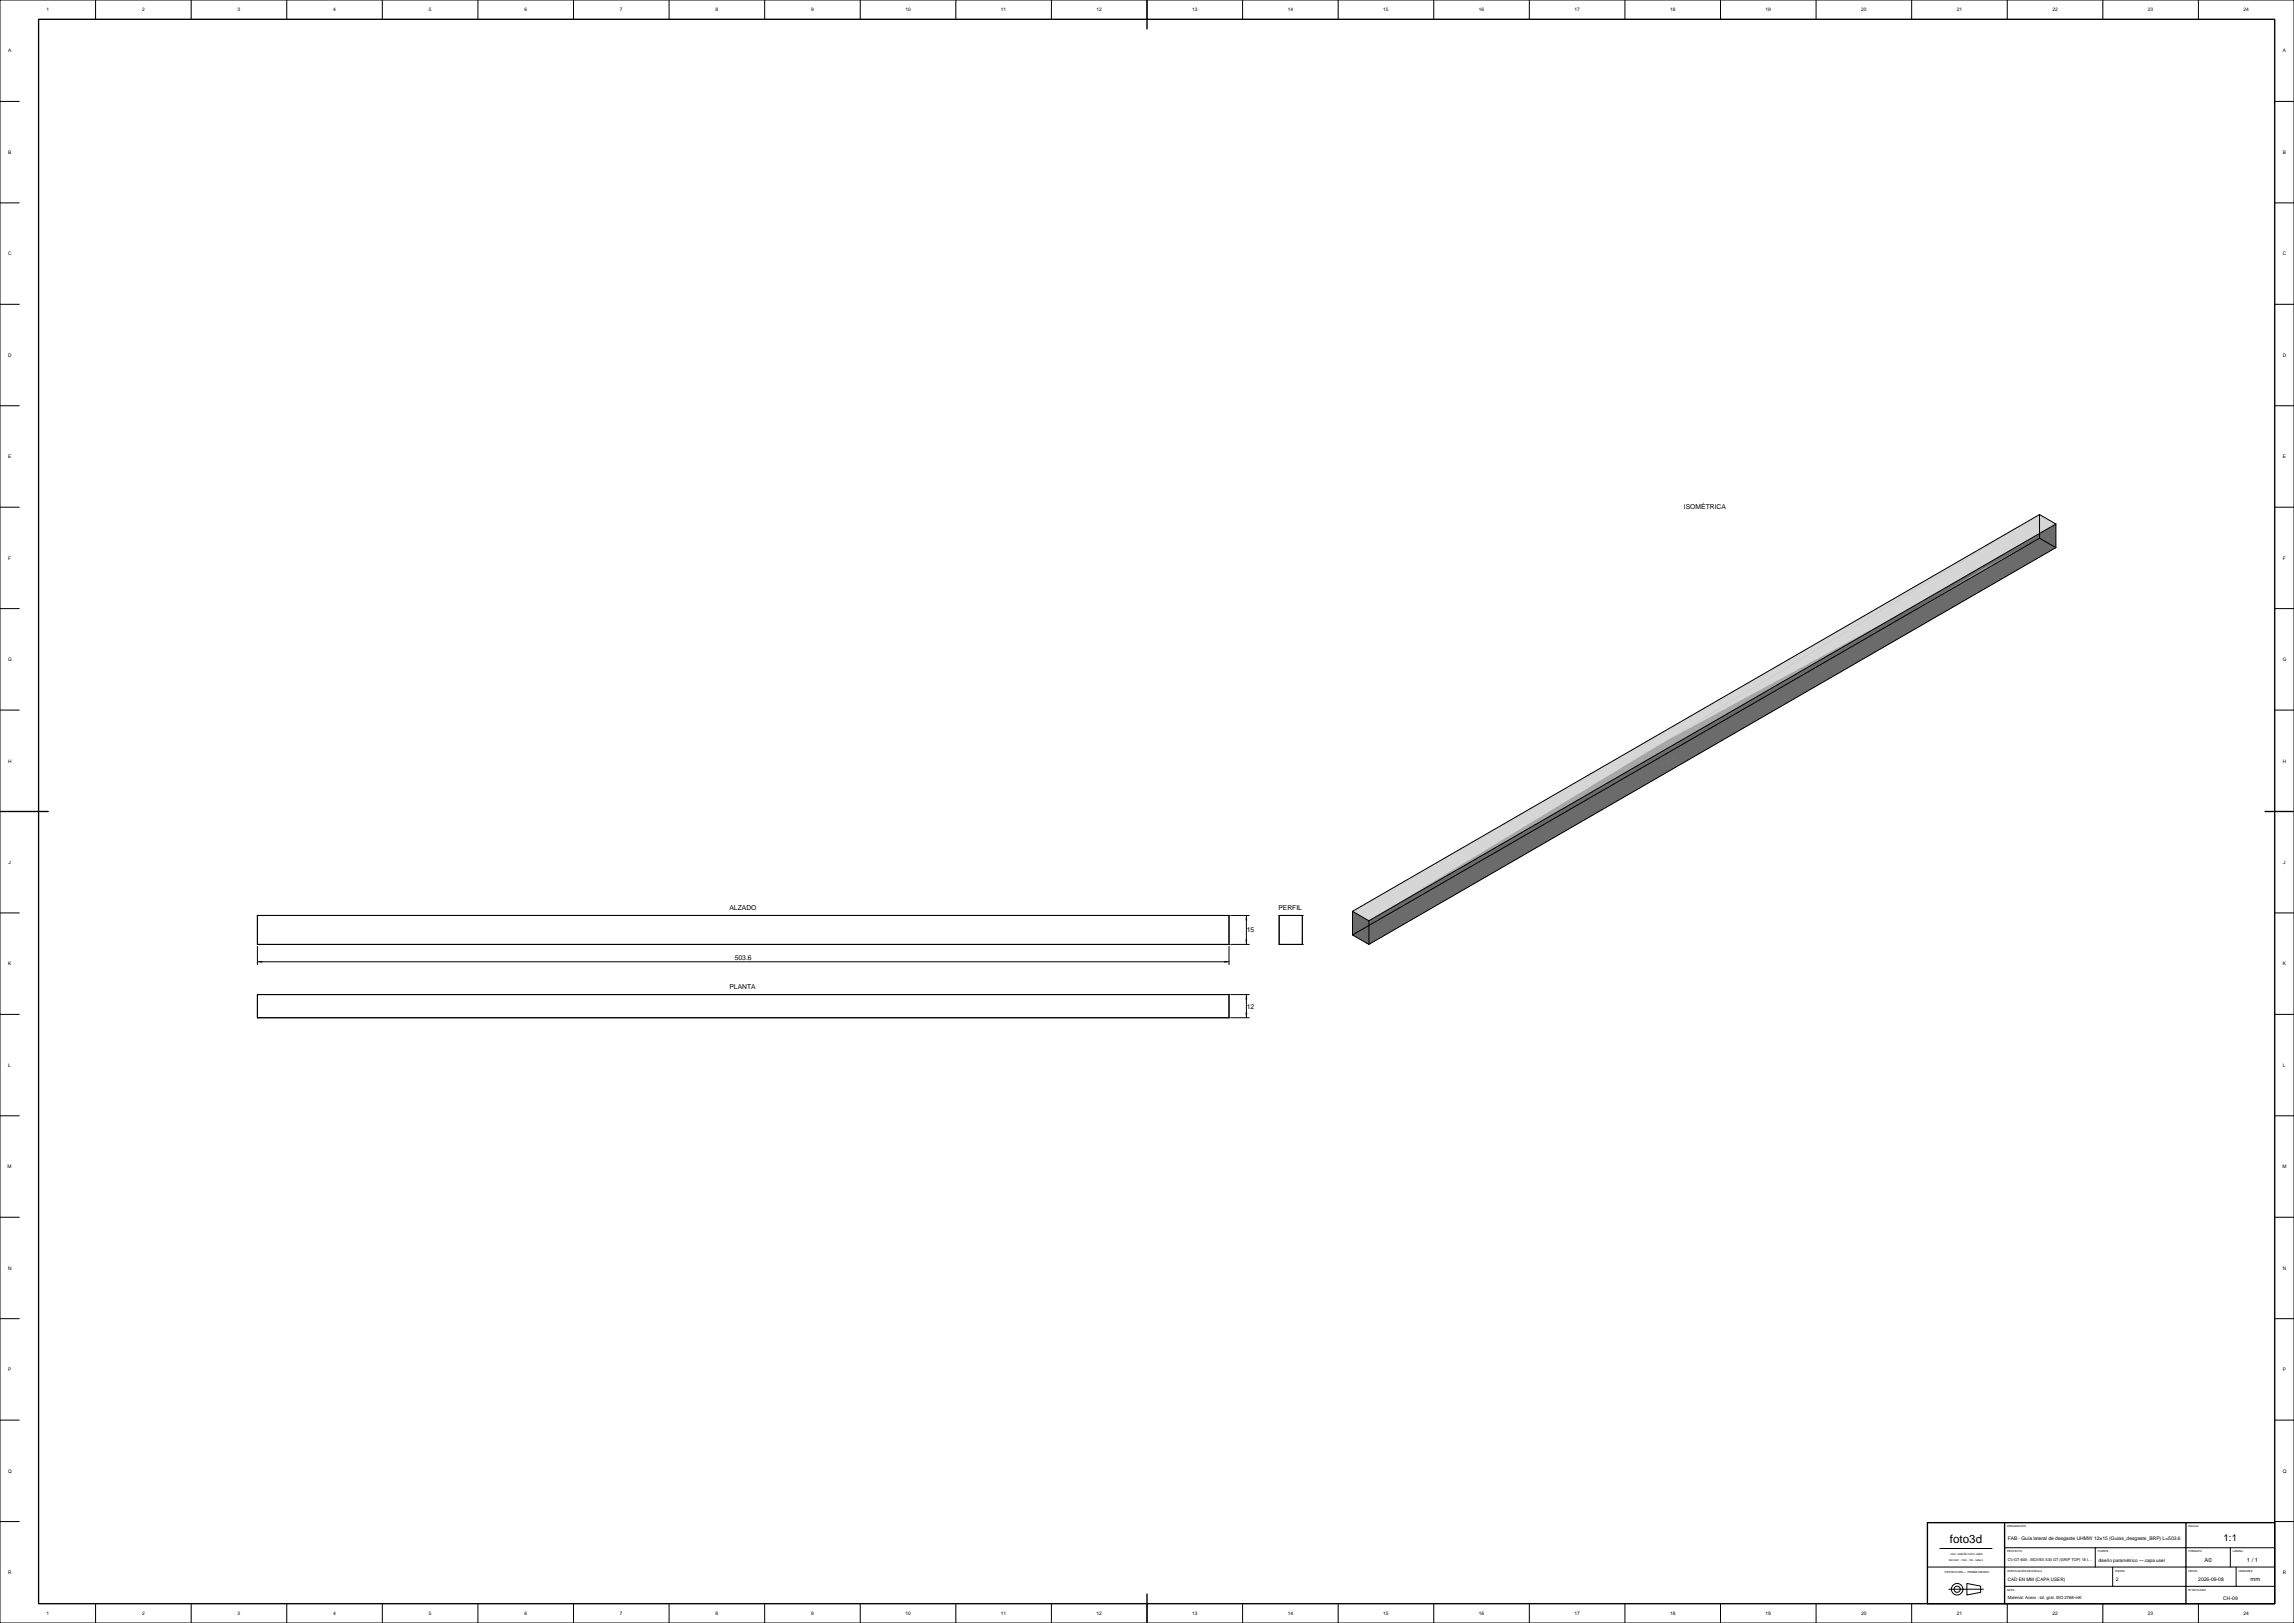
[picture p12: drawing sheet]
<svg xmlns="http://www.w3.org/2000/svg" width="1189mm" height="841mm" viewBox="0 0 1189 841" stroke-linecap="round" stroke-linejoin="round" font-family="sans-serif">
<defs><g id="words">
<text font-size="6" x="1011" y="799">foto3d</text>
<text font-size="5" x="1153" y="799">1:1</text>
<g font-size="3.5">
<text x="873" y="264">ISOMÉTRICA</text>
<text x="378" y="472">ALZADO</text>
<text x="663" y="472">PERFIL</text>
<text x="646" y="483">15</text>
<text x="381" y="497">503.6</text>
<text x="378" y="513">PLANTA</text>
<text x="646" y="523">12</text>
</g>
<g font-size="3">
<text x="1143" y="809">A0</text>
<text x="1165" y="809">1 / 1</text>
<text x="1167" y="819">mm</text>
</g>
<g font-size="2.6">
<text x="1041" y="798">FAB · Guía lateral de desgaste UHMW 12×15 (Guias_desgaste_BRP) L=503.6</text>
<text x="1097" y="819">2</text>
<text x="1139" y="819">2026-09-08</text>
<text x="1152" y="829">CH-09</text>
</g>
<g font-size="2.5">
<text x="24" y="6">1</text>
<text x="74" y="6">2</text>
<text x="123" y="6">3</text>
<text x="173" y="6">4</text>
<text x="222" y="6">5</text>
<text x="272" y="6">6</text>
<text x="321" y="6">7</text>
<text x="371" y="6">8</text>
<text x="420" y="6">9</text>
<text x="469" y="6">10</text>
<text x="519" y="6">11</text>
<text x="568" y="6">12</text>
<text x="618" y="6">13</text>
<text x="667" y="6">14</text>
<text x="717" y="6">15</text>
<text x="767" y="6">16</text>
<text x="816" y="6">17</text>
<text x="866" y="6">18</text>
<text x="915" y="6">19</text>
<text x="965" y="6">20</text>
<text x="1014" y="6">21</text>
<text x="1064" y="6">22</text>
<text x="1113" y="6">23</text>
<text x="1163" y="6">24</text>
<text x="4" y="27">A</text>
<text x="1183" y="27">A</text>
<text x="4" y="80">B</text>
<text x="1183" y="80">B</text>
<text x="4" y="132">C</text>
<text x="1183" y="132">C</text>
<text x="4" y="185">D</text>
<text x="1183" y="185">D</text>
<text x="4" y="237">E</text>
<text x="1183" y="237">E</text>
<text x="4" y="290">F</text>
<text x="1183" y="290">F</text>
<text x="4" y="343">G</text>
<text x="1183" y="343">G</text>
<text x="4" y="395">H</text>
<text x="1183" y="395">H</text>
<text x="4" y="448">J</text>
<text x="1183" y="448">J</text>
<text x="4" y="500">K</text>
<text x="1183" y="500">K</text>
<text x="4" y="553">L</text>
<text x="1183" y="553">L</text>
<text x="4" y="605">M</text>
<text x="1183" y="605">M</text>
<text x="4" y="658">N</text>
<text x="1183" y="658">N</text>
<text x="4" y="710">P</text>
<text x="1183" y="710">P</text>
<text x="4" y="763">Q</text>
<text x="1183" y="763">Q</text>
<text x="4" y="816">R</text>
<text x="1183" y="816">R</text>
<text x="24" y="837">1</text>
<text x="74" y="837">2</text>
<text x="123" y="837">3</text>
<text x="173" y="837">4</text>
<text x="222" y="837">5</text>
<text x="272" y="837">6</text>
<text x="321" y="837">7</text>
<text x="371" y="837">8</text>
<text x="420" y="837">9</text>
<text x="469" y="837">10</text>
<text x="519" y="837">11</text>
<text x="568" y="837">12</text>
<text x="618" y="837">13</text>
<text x="667" y="837">14</text>
<text x="717" y="837">15</text>
<text x="767" y="837">16</text>
<text x="816" y="837">17</text>
<text x="866" y="837">18</text>
<text x="915" y="837">19</text>
<text x="965" y="837">20</text>
<text x="1014" y="837">21</text>
<text x="1064" y="837">22</text>
<text x="1113" y="837">23</text>
<text x="1163" y="837">24</text>
</g>
<g font-size="2.4">
<text x="1088" y="809">diseño paramétrico — capa user</text>
<text x="1041" y="819">CAD EN MM (CAPA USER)</text>
</g>
<text font-size="2.2" x="1041" y="829">Material: Acero · tol. gral. ISO 2768-mK</text>
<text font-size="2" x="1041" y="809">CV-GT-600 · MOVEX 530 GT (GRIP TOP) 18 I…</text>
<g font-size="1.4">
<text x="1040" y="791">DESIGNACIÓN</text>
<text x="1134" y="791">ESCALA</text>
<text x="1040" y="804">PROYECTO</text>
<text x="1087" y="804">FUENTE</text>
<text x="1134" y="804">FORMATO</text>
<text x="1157" y="804">LÁMINA</text>
<text x="1008" y="815">PROYECCIÓN — PRIMER DIEDRO</text>
<text x="1040" y="814">VERIFICACIÓN DE ESCALA</text>
<text x="1096" y="814">PIEZAS</text>
<text x="1134" y="814">FECHA</text>
<text x="1160" y="814">UNIDADES</text>
<text x="1040" y="824">NOTA</text>
<text x="1134" y="824">Nº DE PLANO</text>
</g>
<g font-size="1.3">
<text x="1010" y="809">ISO 5457 · 7200 · 129 · 5456-2</text>
<text x="1011" y="806">CAD · DISEÑO CAPA USER</text>
</g>
</g></defs>
<g fill="#919191">
<path d="M1057 279l9-7v12z"/>
<path d="M1057 267l9 5-9 7z"/>
</g>
<path d="M701 484l356-205 9 5z" fill="#6b6b6b"/>
<path d="M701 472l356-205v12z" fill="#a6a6a6"/>
<path d="M709 489l357-217v12z" fill="#6b6b6b"/>
<path d="M709 477l348-210 9 5z" fill="#d6d6d6"/>
<path d="M701 472l356-193-356 205z" fill="#a6a6a6"/>
<path d="M701 484l365-200-357 205z" fill="#6b6b6b"/>
<path d="M701 472l356-205-348 210z" fill="#d6d6d6"/>
<g fill="#6b6b6b">
<path d="M709 477l357-205-357 217z"/>
<path d="M701 472l8 17-8-5z"/>
<path d="M701 472l8 5v12z"/>
</g>
<g fill="#000">
<path d="M646 474v3zM133 498h3v1zM635 498h2l-2 1zM646 487v2zM646 515v3zM646 525v2z"/>
<circle cx="133" cy="474" r=".3"/>
<circle cx="637" cy="474" r=".3"/>
<circle cx="663" cy="474" r=".3"/>
<circle cx="675" cy="474" r=".3"/>
<circle cx="133" cy="489" r=".3"/>
<circle cx="637" cy="489" r=".3"/>
<circle cx="663" cy="489" r=".3"/>
<circle cx="675" cy="489" r=".3"/>
<circle cx="133" cy="515" r=".3"/>
<circle cx="637" cy="515" r=".3"/>
<circle cx="133" cy="527" r=".3"/>
<circle cx="637" cy="527" r=".3"/>
</g>
<g fill="none" stroke="#000" stroke-width=".52">
<path d="M0 0h1189v841h-1189zM50 0v10M99 0v10M149 0v10M198 0v10M248 0v10M297 0v10M347 0v10M396 0v10M446 0v10M495 0v10M545 0v10"/>
<path d="M595 0v10M644 0v10M694 0v10M743 0v10M793 0v10M842 0v10M892 0v10M941 0v10M991 0v10M1040 0v10M1090 0v10M1139 0v10"/>
<path d="M0 53h10M1179 53h10M0 105h10M1179 105h10M0 158h10M1179 158h10M0 210h10M1179 210h10M0 263h10M1057 279l9 5M1057 267v12M1057 267l9 5"/>
<path d="M1057 267l-356 205M1057 279l-356 205M1066 272v12M1066 272l-357 205M1179 263h10M1066 284l-357 205M0 315h10M1179 315h10M0 368h10M1179 368h10M0 421h10M1179 421h10"/>
<path d="M0 473h10M133 474h504v15h-504zM638 474h10M646 474v15M663 474h12v15h-12zM701 472l8 5M701 472v12M709 477v12M1179 473h10M133 490v10M133 498h504M637 490v10"/>
<path d="M638 489h10M701 484l8 5M133 515h504v12h-504zM638 515h10M646 515v12M0 526h10M638 527h10M1179 526h10M0 578h10M1179 578h10M0 631h10M1179 631h10"/>
<path d="M0 683h10M1179 683h10M0 736h10M1179 736h10M0 788h10M1179 788h10M999 812h180M1006 802h26M1039 802h140M1086 802v10M1095 812v10M1156 802v10"/>
<path d="M1159 812v10M50 831v10M99 831v10M149 831v10M198 831v10M248 831v10M297 831v10M347 831v10M396 831v10M446 831v10M495 831v10M545 831v10"/>
<path d="M595 831v10M644 831v10M694 831v10M743 831v10M793 831v10M842 831v10M892 831v10M941 831v10M991 831v10M1010 823h18M1019 821l8 1v3l-8 1zM1039 822h140"/>
<path d="M1040 831v10M1090 831v10M1139 831v10"/>
<circle cx="1014" cy="824" r="3"/>
<circle cx="1014" cy="824" r="1.6"/>
</g>
<path d="M20 10h1159v821h-1159zM595 0v15M0 421h25M1174 421h15M999 789h180v42h-180zM1039 789v42M1133 789v42M595 826v15" fill="none" stroke="#000" stroke-width=".7"/>
<use href="#words"/>
</svg>
